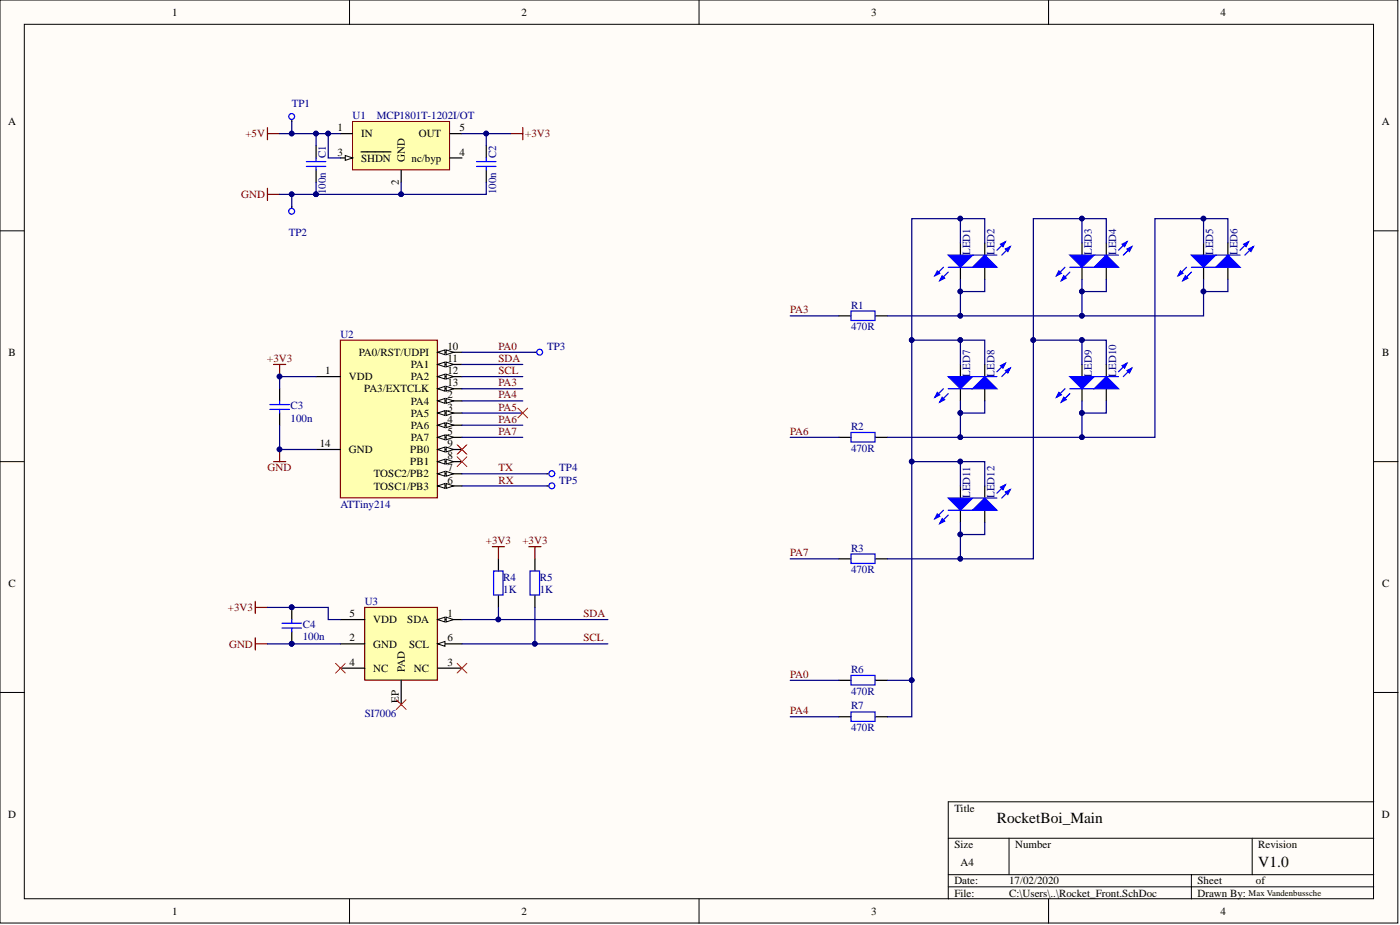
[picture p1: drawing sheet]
<svg xmlns="http://www.w3.org/2000/svg" width="292mm" height="193mm" viewBox="0 0 292 193" stroke-linecap="round" stroke-linejoin="round" font-family="sans-serif">
<defs><g id="words">
<g font-size="3.2">
<text x="208" y="171.7">RocketBoi_Main</text>
<text x="262.5" y="180.8">V1.0</text>
</g>
<g font-size="2.3">
<text x="35.9" y="3.3">1</text>
<text x="108.8" y="3.3">2</text>
<text x="181.7" y="3.3">3</text>
<text x="254.7" y="3.3">4</text>
<text x="1.7" y="26.1">A</text>
<text x="70.4" y="27.4">1</text>
<text x="75.3" y="28.6">IN</text>
<text x="87.4" y="28.6">OUT</text>
<text x="95.9" y="27.4">5</text>
<text x="288.3" y="26.1">A</text>
<text x="70.4" y="32.4">3</text>
<text x="75.3" y="33.7">SHDN</text>
<text x="84.5" y="33.7" transform="rotate(-90 84.5 33.7)">GND</text>
<text x="85.9" y="33.7">nc/byp</text>
<text x="95.9" y="32.4">4</text>
<text x="83.2" y="38.7" transform="rotate(-90 83.2 38.7)">2</text>
<text x="1.8" y="74.3">B</text>
<text x="74.9" y="74.3">PA0/RST/UDPI</text>
<text x="85.7" y="76.8">PA1</text>
<text x="93.3" y="73">10</text>
<text x="93.3" y="75.5">11</text>
<text x="288.4" y="74.3">B</text>
<text x="67.9" y="78.1">1</text>
<text x="72.8" y="79.3">VDD</text>
<text x="76" y="81.9">PA3/EXTCLK</text>
<text x="85.7" y="79.3">PA2</text>
<text x="93.3" y="83.1">2</text>
<text x="93.3" y="78.1">12</text>
<text x="93.3" y="80.6">13</text>
<text x="85.7" y="84.4">PA4</text>
<text x="85.7" y="86.9">PA5</text>
<text x="85.7" y="89.5">PA6</text>
<text x="93.3" y="85.7">3</text>
<text x="93.3" y="88.2">4</text>
<text x="66.7" y="93.3">14</text>
<text x="72.8" y="94.5">GND</text>
<text x="85.6" y="94.5">PB0</text>
<text x="85.7" y="92">PA7</text>
<text x="93.3" y="90.7">5</text>
<text x="93.3" y="95.8">8</text>
<text x="93.3" y="93.3">9</text>
<text x="78" y="99.6">TOSC2/PB2</text>
<text x="85.6" y="97.1">PB1</text>
<text x="93.3" y="100.9">6</text>
<text x="93.3" y="98.3">7</text>
<text x="78" y="102.1">TOSC1/PB3</text>
<text x="1.8" y="122.4">C</text>
<text x="288.4" y="122.4">C</text>
<text x="72.9" y="128.7">5</text>
<text x="77.9" y="130">VDD</text>
<text x="85" y="130">SDA</text>
<text x="93.3" y="128.7">1</text>
<text x="72.9" y="133.8">2</text>
<text x="77.9" y="135.1">GND</text>
<text x="85.4" y="135.1">SCL</text>
<text x="93.3" y="133.8">6</text>
<text x="72.9" y="138.9">4</text>
<text x="77.9" y="140.2">NC</text>
<text x="84.5" y="140.2" transform="rotate(-90 84.5 140.2)">PAD</text>
<text x="86.4" y="140.2">NC</text>
<text x="93.3" y="138.9">3</text>
<text x="83.2" y="146.6" transform="rotate(-90 83.2 146.6)">EP</text>
<text x="1.7" y="170.6">D</text>
<text x="199.1" y="169.3">Title</text>
<text x="288.3" y="170.6">D</text>
<text x="199.1" y="176.9">Size</text>
<text x="211.8" y="176.9">Number</text>
<text x="262.5" y="176.9">Revision</text>
<text x="199.1" y="184.5">Date:</text>
<text x="200.4" y="180.7">A4</text>
<text x="210.5" y="184.5">17/02/2020</text>
<text x="249.8" y="184.5">Sheet</text>
<text x="262" y="184.5">of</text>
<text x="35.9" y="190.8">1</text>
<text x="108.8" y="190.8">2</text>
<text x="181.7" y="190.8">3</text>
<text x="199.1" y="187">File:</text>
<text x="210.5" y="187">C:\Users\..\Rocket_Front.SchDoc</text>
<text x="249.8" y="187">Drawn By:</text>
<text x="254.7" y="190.8">4</text>
</g>
<g font-size="2.3" fill="#000080">
<text x="60.9" y="22.3">TP1</text>
<text x="73.6" y="24.8">U1</text>
<text x="78.6" y="24.8">MCP1801T-1202I/OT</text>
<text x="68" y="32.9" transform="rotate(-90 68 32.9)">C1</text>
<text x="103.5" y="32.9" transform="rotate(-90 103.5 32.9)">C2</text>
<text x="68" y="40.6" transform="rotate(-90 68 40.6)">100n</text>
<text x="103.5" y="40.6" transform="rotate(-90 103.5 40.6)">100n</text>
<text x="60.2" y="49.3">TP2</text>
<text x="202.4" y="53.2" transform="rotate(-90 202.4 53.2)">LED1</text>
<text x="207.5" y="53.2" transform="rotate(-90 207.5 53.2)">LED2</text>
<text x="227.8" y="53.2" transform="rotate(-90 227.8 53.2)">LED3</text>
<text x="232.9" y="53.2" transform="rotate(-90 232.9 53.2)">LED4</text>
<text x="253.1" y="53.2" transform="rotate(-90 253.1 53.2)">LED5</text>
<text x="258.2" y="53.2" transform="rotate(-90 258.2 53.2)">LED6</text>
<text x="177.6" y="64.4">R1</text>
<text x="71" y="70.5">U2</text>
<text x="177.6" y="68.9">470R</text>
<text x="114.1" y="73">TP3</text>
<text x="202.4" y="78.6" transform="rotate(-90 202.4 78.6)">LED7</text>
<text x="207.5" y="78.6" transform="rotate(-90 207.5 78.6)">LED8</text>
<text x="227.8" y="78.6" transform="rotate(-90 227.8 78.6)">LED9</text>
<text x="232.9" y="78.6" transform="rotate(-90 232.9 78.6)">LED10</text>
<text x="60.6" y="85.4">C3</text>
<text x="60.6" y="87.9">100n</text>
<text x="177.6" y="89.7">R2</text>
<text x="177.6" y="94.3">470R</text>
<text x="116.7" y="98.3">TP4</text>
<text x="116.7" y="100.9">TP5</text>
<text x="71" y="105.9">ATTiny214</text>
<text x="202.4" y="103.9" transform="rotate(-90 202.4 103.9)">LED11</text>
<text x="207.5" y="103.9" transform="rotate(-90 207.5 103.9)">LED12</text>
<text x="177.6" y="115.1">R3</text>
<text x="177.6" y="119.6">470R</text>
<text x="105" y="121.1">R4</text>
<text x="105" y="123.7">1K</text>
<text x="112.6" y="121.1">R5</text>
<text x="112.6" y="123.7">1K</text>
<text x="63.2" y="131">C4</text>
<text x="76.1" y="126.2">U3</text>
<text x="63.2" y="133.6">100n</text>
<text x="177.6" y="140.4">R6</text>
<text x="76.1" y="149.5">SI7006</text>
<text x="177.6" y="145">470R</text>
<text x="177.6" y="148">R7</text>
<text x="177.6" y="152.6">470R</text>
</g>
<g font-size="2.3" fill="#800000">
<text x="51.2" y="28.6">+5V</text>
<text x="109.6" y="28.6">+3V3</text>
<text x="50.3" y="41.3">GND</text>
<text x="164.9" y="65.4">PA3</text>
<text x="55.7" y="75.5">+3V3</text>
<text x="104" y="75.5">SDA</text>
<text x="104" y="73">PA0</text>
<text x="104" y="78.1">SCL</text>
<text x="104" y="80.6">PA3</text>
<text x="104" y="83.1">PA4</text>
<text x="104" y="88.2">PA6</text>
<text x="104" y="85.7">PA5</text>
<text x="104" y="90.7">PA7</text>
<text x="164.9" y="90.7">PA6</text>
<text x="55.8" y="98.3">GND</text>
<text x="104" y="100.9">RX</text>
<text x="104" y="98.3">TX</text>
<text x="101.4" y="113.5">+3V3</text>
<text x="109" y="113.5">+3V3</text>
<text x="164.9" y="116.1">PA7</text>
<text x="47.5" y="127.5">+3V3</text>
<text x="121.8" y="128.7">SDA</text>
<text x="47.8" y="135.1">GND</text>
<text x="121.8" y="133.8">SCL</text>
<text x="164.9" y="141.4">PA0</text>
<text x="164.9" y="149">PA4</text>
</g>
<text font-size="1.8" x="260.5" y="186.9">Max Vandenbussche</text>
</g></defs>
<g fill="#fffcf8" stroke="#000" stroke-width=".21">
<path d="M0 0h291.6v192.6h-291.6z"/>
<path d="M5.1 5.1h281.5v182.4h-281.5z"/>
</g>
<g fill="none" stroke="#000" stroke-width=".21">
<path d="M72.9 0v5.1M145.8 0v5.1M218.8 0v5.1M0 48.2h5.1M286.6 48.2h5.1M0 96.3h5.1M286.6 96.3h5.1M0 144.5h5.1M286.6 144.5h5.1M197.8 174.9h88.8M210.5 174.9v7.6M261.3 174.9v7.6"/>
<path d="M286.6 167.3h-88.8v20.2M72.9 187.5v5.1M145.8 187.5v5.1M197.8 182.5h88.8M197.8 185h88.8M218.8 187.5v5.1M248.6 182.5v5"/>
</g>
<path d="M175 65.9h2.6M182.6 65.9h2.6M175 91.2h2.6M182.6 91.2h2.6M175 116.6h2.6M182.6 116.6h2.6M200.4 101.4v2.5M200.4 106.4v2.6M175 141.9h2.6M182.6 141.9h2.6" fill="none" stroke="#000" stroke-width=".25"/>
<path d="M177.6 64.9h5v2h-5zM177.6 90.2h5v2h-5zM177.6 115.6h5v1.9h-5zM177.6 140.9h5v2h-5z" fill="none" stroke="#00f" stroke-width=".25"/>
<path d="M197.8 103.9h5.1l-2.5 2.5z" fill="#00f"/>
<path d="M196.8 106.4l-1.7 1.8M197.8 103.9h5.1l-2.5 2.5zM197.8 107.5l-1.7 1.7" fill="none" stroke="#00f" stroke-width=".25"/>
<path d="M196.6 108.2l.5 .5-1 .5z" fill="#00f"/>
<path d="M196.6 108.2l.5 .5-1 .5z" fill="none" stroke="#00f" stroke-width=".25"/>
<path d="M195.6 107.2l.5 .5-1 .5z" fill="#00f"/>
<path d="M195.6 107.2l.5 .5-1 .5zM197.8 106.4h5.1" fill="none" stroke="#00f" stroke-width=".25"/>
<path d="M205.5 101.4v2.5M205.5 106.4v2.6" fill="none" stroke="#000" stroke-width=".25"/>
<path d="M202.9 106.4l2.6-2.5 2.5 2.5z" fill="#00f"/>
<path d="M202.9 106.4l2.6-2.5 2.5 2.5zM209.8 101.1l-1.8 1.8M210.8 102.1l-1.8 1.8" fill="none" stroke="#00f" stroke-width=".25"/>
<path d="M208.8 101.6l1-.5-.5 1z" fill="#00f"/>
<path d="M208.8 101.6l1-.5-.5 1z" fill="none" stroke="#00f" stroke-width=".25"/>
<path d="M209.8 102.6l1-.5-.5 1z" fill="#00f"/>
<path d="M202.9 103.9h5.1M209.8 102.6l1-.5-.5 1z" fill="none" stroke="#00f" stroke-width=".25"/>
<path d="M225.7 76v2.6M225.7 81.1v2.5" fill="none" stroke="#000" stroke-width=".25"/>
<path d="M223.2 78.6h5.1l-2.6 2.5z" fill="#00f"/>
<path d="M223.2 78.6h5.1l-2.6 2.5zM222.2 81.1l-1.8 1.8M223.2 82.1l-1.8 1.8" fill="none" stroke="#00f" stroke-width=".25"/>
<path d="M221.9 82.9l.6 .5-1.1 .5z" fill="#00f"/>
<path d="M221.9 82.9l.6 .5-1.1 .5z" fill="none" stroke="#00f" stroke-width=".25"/>
<path d="M220.9 81.9l.5 .5-1 .5z" fill="#00f"/>
<path d="M220.9 81.9l.5 .5-1 .5zM223.2 81.1h5.1" fill="none" stroke="#00f" stroke-width=".25"/>
<path d="M230.8 76v2.6M230.8 81.1v2.5" fill="none" stroke="#000" stroke-width=".25"/>
<path d="M228.3 81.1l2.5-2.5 2.6 2.5z" fill="#00f"/>
<path d="M235.1 75.8l-1.7 1.8M236.1 76.8l-1.7 1.8M228.3 81.1l2.5-2.5 2.6 2.5z" fill="none" stroke="#00f" stroke-width=".25"/>
<path d="M234.1 76.3l1-.5-.5 1z" fill="#00f"/>
<path d="M234.1 76.3l1-.5-.5 1z" fill="none" stroke="#00f" stroke-width=".25"/>
<path d="M235.1 77.3l1-.5-.5 1z" fill="#00f"/>
<path d="M228.3 78.6h5.1M235.1 77.3l1-.5-.5 1z" fill="none" stroke="#00f" stroke-width=".25"/>
<path d="M200.4 76v2.6M200.4 81.1v2.5" fill="none" stroke="#000" stroke-width=".25"/>
<path d="M197.8 78.6h5.1l-2.5 2.5z" fill="#00f"/>
<path d="M197.8 78.6h5.1l-2.5 2.5zM196.8 81.1l-1.7 1.8M197.8 82.1l-1.7 1.8" fill="none" stroke="#00f" stroke-width=".25"/>
<path d="M196.6 82.9l.5 .5-1 .5z" fill="#00f"/>
<path d="M196.6 82.9l.5 .5-1 .5z" fill="none" stroke="#00f" stroke-width=".25"/>
<path d="M195.6 81.9l.5 .5-1 .5z" fill="#00f"/>
<path d="M195.6 81.9l.5 .5-1 .5zM197.8 81.1h5.1" fill="none" stroke="#00f" stroke-width=".25"/>
<path d="M205.5 76v2.6M205.5 81.1v2.5" fill="none" stroke="#000" stroke-width=".25"/>
<path d="M202.9 81.1l2.6-2.5 2.5 2.5z" fill="#00f"/>
<path d="M209.8 75.8l-1.8 1.8M210.8 76.8l-1.8 1.8M202.9 81.1l2.6-2.5 2.5 2.5z" fill="none" stroke="#00f" stroke-width=".25"/>
<path d="M208.8 76.3l1-.5-.5 1z" fill="#00f"/>
<path d="M208.8 76.3l1-.5-.5 1z" fill="none" stroke="#00f" stroke-width=".25"/>
<path d="M209.8 77.3l1-.5-.5 1z" fill="#00f"/>
<path d="M202.9 78.6h5.1M209.8 77.3l1-.5-.5 1z" fill="none" stroke="#00f" stroke-width=".25"/>
<path d="M200.4 50.7v2.5M200.4 55.8v2.5" fill="none" stroke="#000" stroke-width=".25"/>
<path d="M197.8 53.2h5.1l-2.5 2.6z" fill="#00f"/>
<path d="M196.8 55.8l-1.7 1.7M197.8 53.2h5.1l-2.5 2.6zM197.8 56.8l-1.7 1.7" fill="none" stroke="#00f" stroke-width=".25"/>
<path d="M196.6 57.5l.5 .5-1 .5z" fill="#00f"/>
<path d="M196.6 57.5l.5 .5-1 .5z" fill="none" stroke="#00f" stroke-width=".25"/>
<path d="M195.6 56.5l.5 .5-1 .5z" fill="#00f"/>
<path d="M195.6 56.5l.5 .5-1 .5zM197.8 55.8h5.1" fill="none" stroke="#00f" stroke-width=".25"/>
<path d="M205.5 50.7v2.5M205.5 55.8v2.5" fill="none" stroke="#000" stroke-width=".25"/>
<path d="M202.9 55.8l2.6-2.6 2.5 2.6z" fill="#00f"/>
<path d="M202.9 55.8l2.6-2.6 2.5 2.6zM209.8 50.4l-1.8 1.8M210.8 51.4l-1.8 1.8" fill="none" stroke="#00f" stroke-width=".25"/>
<path d="M208.8 50.9l1-.5-.5 1z" fill="#00f"/>
<path d="M208.8 50.9l1-.5-.5 1z" fill="none" stroke="#00f" stroke-width=".25"/>
<path d="M209.8 52l1-.6-.5 1.1z" fill="#00f"/>
<path d="M202.9 53.2h5.1M209.8 52l1-.6-.5 1.1z" fill="none" stroke="#00f" stroke-width=".25"/>
<path d="M225.7 50.7v2.5M225.7 55.8v2.5" fill="none" stroke="#000" stroke-width=".25"/>
<path d="M223.2 53.2h5.1l-2.6 2.6z" fill="#00f"/>
<path d="M222.2 55.8l-1.8 1.7M223.2 53.2h5.1l-2.6 2.6zM223.2 56.8l-1.8 1.7" fill="none" stroke="#00f" stroke-width=".25"/>
<path d="M221.9 57.5l.6 .5-1.1 .5z" fill="#00f"/>
<path d="M221.9 57.5l.6 .5-1.1 .5z" fill="none" stroke="#00f" stroke-width=".25"/>
<path d="M220.9 56.5l.5 .5-1 .5z" fill="#00f"/>
<path d="M220.9 56.5l.5 .5-1 .5zM223.2 55.8h5.1" fill="none" stroke="#00f" stroke-width=".25"/>
<path d="M230.8 50.7v2.5M230.8 55.8v2.5" fill="none" stroke="#000" stroke-width=".25"/>
<path d="M228.3 55.8l2.5-2.6 2.6 2.6z" fill="#00f"/>
<path d="M228.3 55.8l2.5-2.6 2.6 2.6zM235.1 50.4l-1.7 1.8M236.1 51.4l-1.7 1.8" fill="none" stroke="#00f" stroke-width=".25"/>
<path d="M234.1 50.9l1-.5-.5 1z" fill="#00f"/>
<path d="M234.1 50.9l1-.5-.5 1z" fill="none" stroke="#00f" stroke-width=".25"/>
<path d="M235.1 52l1-.6-.5 1.1z" fill="#00f"/>
<path d="M228.3 53.2h5.1M235.1 52l1-.6-.5 1.1z" fill="none" stroke="#00f" stroke-width=".25"/>
<path d="M251.1 50.7v2.5M251.1 55.8v2.5" fill="none" stroke="#000" stroke-width=".25"/>
<path d="M248.6 53.2h5.1l-2.6 2.6z" fill="#00f"/>
<path d="M247.6 55.8l-1.8 1.7M248.6 53.2h5.1l-2.6 2.6zM248.6 56.8l-1.8 1.7" fill="none" stroke="#00f" stroke-width=".25"/>
<path d="M247.3 57.5l.5 .5-1 .5z" fill="#00f"/>
<path d="M247.3 57.5l.5 .5-1 .5z" fill="none" stroke="#00f" stroke-width=".25"/>
<path d="M246.3 56.5l.5 .5-1 .5z" fill="#00f"/>
<path d="M246.3 56.5l.5 .5-1 .5zM248.6 55.8h5.1" fill="none" stroke="#00f" stroke-width=".25"/>
<path d="M256.2 50.7v2.5M256.2 55.8v2.5" fill="none" stroke="#000" stroke-width=".25"/>
<path d="M253.7 55.8l2.5-2.6 2.5 2.6z" fill="#00f"/>
<path d="M253.7 55.8l2.5-2.6 2.5 2.6zM260.5 50.4l-1.8 1.8M261.5 51.4l-1.8 1.8" fill="none" stroke="#00f" stroke-width=".25"/>
<path d="M259.5 50.9l1-.5-.5 1z" fill="#00f"/>
<path d="M259.5 50.9l1-.5-.5 1z" fill="none" stroke="#00f" stroke-width=".25"/>
<path d="M260.5 52l1-.6-.5 1.1z" fill="#00f"/>
<path d="M63.9 33.7h4.1M63.9 34.7h4.1M65.9 32.9v.8M65.9 34.7v.8M99.4 33.7h4.1M99.4 34.7h4.1M101.5 32.9v.8M101.5 34.7v.8M253.7 53.2h5M260.5 52l1-.6-.5 1.1z" fill="none" stroke="#00f" stroke-width=".25"/>
<path d="M55.8 26.6v2.5M55.8 39.3v2.5M55.8 27.9h2.5M106.5 27.9h2.6M109.1 26.6v2.5M55.8 40.6h2.5" fill="none" stroke="#800000" stroke-width=".25"/>
<path d="M65.9 30.4v2.5M65.9 35.5v2.5M101.5 30.4v2.5M101.5 35.5v2.5" fill="none" stroke="#000" stroke-width=".25"/>
<path d="M73.6 25.3h20.2v10.1h-20.2z" fill="#ffffb0" stroke="#800000" stroke-width=".21"/>
<path d="M71 27.9h2.6M71 32.9h2.6M83.7 35.5v2.5M93.9 27.9h2.5" fill="none" stroke="#000" stroke-width=".25"/>
<path d="M72 32.4l1.6 .5-1.6 .6z" fill="#fffcf8"/>
<path d="M72 32.4l1.6 .5-1.6 .6z" fill="none" stroke="#000" stroke-width=".21"/>
<path d="M75.3 31.7h6.3M93.9 32.9h2.5" fill="none" stroke="#000" stroke-width=".25"/>
<path d="M71 71h20.3v32.9h-20.3z" fill="#ffffb0" stroke="#800000" stroke-width=".25"/>
<path d="M65.9 78.6h5.1M91.3 83.6h5.1" fill="none" stroke="#000" stroke-width=".25"/>
<path d="M91.3 83.6l1.5-.5v1z" fill="#fffcf8"/>
<path d="M91.3 83.6l1.5-.5v1z" fill="none" stroke="#000" stroke-width=".21"/>
<path d="M93.1 83.1l1.5 .5-1.5 .5z" fill="#fffcf8"/>
<path d="M93.1 83.1l1.5 .5-1.5 .5z" fill="none" stroke="#000" stroke-width=".21"/>
<path d="M91.3 86.2h5.1" fill="none" stroke="#000" stroke-width=".25"/>
<path d="M91.3 86.2l1.5-.5v1z" fill="#fffcf8"/>
<path d="M91.3 86.2l1.5-.5v1z" fill="none" stroke="#000" stroke-width=".21"/>
<path d="M93.1 85.7l1.5 .5-1.5 .5z" fill="#fffcf8"/>
<path d="M93.1 85.7l1.5 .5-1.5 .5z" fill="none" stroke="#000" stroke-width=".21"/>
<path d="M91.3 88.7h5.1" fill="none" stroke="#000" stroke-width=".25"/>
<path d="M91.3 88.7l1.5-.5v1z" fill="#fffcf8"/>
<path d="M91.3 88.7l1.5-.5v1z" fill="none" stroke="#000" stroke-width=".21"/>
<path d="M93.1 88.2l1.5 .5-1.5 .5z" fill="#fffcf8"/>
<path d="M93.1 88.2l1.5 .5-1.5 .5z" fill="none" stroke="#000" stroke-width=".21"/>
<path d="M91.3 91.2h5.1" fill="none" stroke="#000" stroke-width=".25"/>
<path d="M91.3 91.2l1.5-.5v1z" fill="#fffcf8"/>
<path d="M91.3 91.2l1.5-.5v1z" fill="none" stroke="#000" stroke-width=".21"/>
<path d="M93.1 90.7l1.5 .5-1.5 .5z" fill="#fffcf8"/>
<path d="M93.1 90.7l1.5 .5-1.5 .5z" fill="none" stroke="#000" stroke-width=".21"/>
<path d="M91.3 101.4h5.1" fill="none" stroke="#000" stroke-width=".25"/>
<path d="M91.3 101.4l1.5-.5v1z" fill="#fffcf8"/>
<path d="M91.3 101.4l1.5-.5v1z" fill="none" stroke="#000" stroke-width=".21"/>
<path d="M93.1 100.9l1.5 .5-1.5 .5z" fill="#fffcf8"/>
<path d="M93.1 100.9l1.5 .5-1.5 .5z" fill="none" stroke="#000" stroke-width=".21"/>
<path d="M91.3 98.8h5.1" fill="none" stroke="#000" stroke-width=".25"/>
<path d="M91.3 98.8l1.5-.5v1z" fill="#fffcf8"/>
<path d="M91.3 98.8l1.5-.5v1z" fill="none" stroke="#000" stroke-width=".21"/>
<path d="M93.1 98.3l1.5 .5-1.5 .5z" fill="#fffcf8"/>
<path d="M93.1 98.3l1.5 .5-1.5 .5z" fill="none" stroke="#000" stroke-width=".21"/>
<path d="M91.3 96.3h5.1" fill="none" stroke="#000" stroke-width=".25"/>
<path d="M91.3 96.3l1.5-.5v1z" fill="#fffcf8"/>
<path d="M91.3 96.3l1.5-.5v1z" fill="none" stroke="#000" stroke-width=".21"/>
<path d="M93.1 95.8l1.5 .5-1.5 .5z" fill="#fffcf8"/>
<path d="M93.1 95.8l1.5 .5-1.5 .5z" fill="none" stroke="#000" stroke-width=".21"/>
<path d="M91.3 93.8h5.1" fill="none" stroke="#000" stroke-width=".25"/>
<path d="M91.3 93.8l1.5-.5v1z" fill="#fffcf8"/>
<path d="M91.3 93.8l1.5-.5v1z" fill="none" stroke="#000" stroke-width=".21"/>
<path d="M93.1 93.3l1.5 .5-1.5 .5z" fill="#fffcf8"/>
<path d="M93.1 93.3l1.5 .5-1.5 .5z" fill="none" stroke="#000" stroke-width=".21"/>
<path d="M91.3 73.5h5.1" fill="none" stroke="#000" stroke-width=".25"/>
<path d="M91.3 73.5l1.5-.5v1z" fill="#fffcf8"/>
<path d="M91.3 73.5l1.5-.5v1z" fill="none" stroke="#000" stroke-width=".21"/>
<path d="M93.1 73l1.5 .5-1.5 .5z" fill="#fffcf8"/>
<path d="M93.1 73l1.5 .5-1.5 .5z" fill="none" stroke="#000" stroke-width=".21"/>
<path d="M91.3 76h5.1" fill="none" stroke="#000" stroke-width=".25"/>
<path d="M91.3 76l1.5-.5v1z" fill="#fffcf8"/>
<path d="M91.3 76l1.5-.5v1z" fill="none" stroke="#000" stroke-width=".21"/>
<path d="M93.1 75.5l1.5 .5-1.5 .5z" fill="#fffcf8"/>
<path d="M93.1 75.5l1.5 .5-1.5 .5z" fill="none" stroke="#000" stroke-width=".21"/>
<path d="M91.3 78.6h5.1" fill="none" stroke="#000" stroke-width=".25"/>
<path d="M91.3 78.6l1.5-.5v1z" fill="#fffcf8"/>
<path d="M91.3 78.6l1.5-.5v1z" fill="none" stroke="#000" stroke-width=".21"/>
<path d="M93.1 78.1l1.5 .5-1.5 .5z" fill="#fffcf8"/>
<path d="M93.1 78.1l1.5 .5-1.5 .5z" fill="none" stroke="#000" stroke-width=".21"/>
<path d="M91.3 81.1h5.1" fill="none" stroke="#000" stroke-width=".25"/>
<path d="M91.3 81.1l1.5-.5v1z" fill="#fffcf8"/>
<path d="M91.3 81.1l1.5-.5v1z" fill="none" stroke="#000" stroke-width=".21"/>
<path d="M93.1 80.6l1.5 .5-1.5 .5z" fill="#fffcf8"/>
<path d="M93.1 80.6l1.5 .5-1.5 .5z" fill="none" stroke="#000" stroke-width=".21"/>
<path d="M65.9 93.8h5.1" fill="none" stroke="#000" stroke-width=".25"/>
<path d="M76.1 126.7h15.2v15.2h-15.2z" fill="#ffffb0" stroke="#800000" stroke-width=".25"/>
<path d="M91.3 129.3h5.1" fill="none" stroke="#000" stroke-width=".25"/>
<path d="M91.3 129.3l1.5-.6v1.1z" fill="#fffcf8"/>
<path d="M91.3 129.3l1.5-.6v1.1z" fill="none" stroke="#000" stroke-width=".21"/>
<path d="M93.1 128.7l1.5 .6-1.5 .5z" fill="#fffcf8"/>
<path d="M93.1 128.7l1.5 .6-1.5 .5z" fill="none" stroke="#000" stroke-width=".21"/>
<path d="M71 134.3h5.1M71 139.4h5.1M71 129.3h5.1M91.3 134.3h5.1M91.3 139.4h5.1" fill="none" stroke="#000" stroke-width=".25"/>
<path d="M91.3 134.3l1.5-.5v1z" fill="#fffcf8"/>
<path d="M91.3 134.3l1.5-.5v1z" fill="none" stroke="#000" stroke-width=".21"/>
<g fill="none" stroke="#000" stroke-width=".25">
<path d="M60.9 25.1v.2M60.9 43.1v.2M111.6 73.5h.3M58.3 81.1v2.5M58.3 86.2v2.5M114.1 98.8h.3M104 116.6v2.5M111.6 116.6v2.5M114.1 101.4h.3M60.9 126.7v2.6M60.9 131.8v2.5M104 124.2v2.5"/>
<path d="M111.6 124.2v2.5M83.7 141.9v5.1M175 149.5h2.6M182.6 149.5h2.6"/>
</g>
<path d="M57.1 76h2.5M58.3 76v2.6M57.1 96.3h2.5M58.3 93.8v2.5M102.7 114h2.6M104 114v2.6M110.3 114h2.6M111.6 114v2.6M53.3 125.5v2.5M53.3 133.1v2.5M53.3 126.7h2.5M53.3 134.3h2.5" fill="none" stroke="#800000" stroke-width=".25"/>
<g fill="#000080" stroke="#000080" stroke-width=".21">
<circle cx="58.3" cy="93.7" r=".48"/>
<circle cx="58.3" cy="78.5" r=".48"/>
<circle cx="60.9" cy="134.3" r=".48"/>
<circle cx="60.9" cy="126.7" r=".48"/>
<circle cx="225.7" cy="70.9" r=".48"/>
<circle cx="225.7" cy="86.1" r=".48"/>
<circle cx="225.7" cy="45.6" r=".48"/>
<circle cx="225.7" cy="60.8" r=".48"/>
<circle cx="251.1" cy="45.6" r=".48"/>
<circle cx="251.1" cy="60.8" r=".48"/>
<circle cx="200.4" cy="96.3" r=".48"/>
<circle cx="190.2" cy="96.3" r=".48"/>
<circle cx="200.4" cy="111.5" r=".48"/>
<circle cx="200.4" cy="116.6" r=".48"/>
<circle cx="215.6" cy="70.9" r=".48"/>
<circle cx="200.4" cy="70.9" r=".48"/>
<circle cx="190.2" cy="70.9" r=".48"/>
<circle cx="200.4" cy="86.1" r=".48"/>
<circle cx="200.4" cy="91.2" r=".48"/>
<circle cx="225.7" cy="65.9" r=".48"/>
<circle cx="200.4" cy="60.8" r=".48"/>
<circle cx="200.4" cy="65.9" r=".48"/>
<circle cx="225.7" cy="91.2" r=".48"/>
<circle cx="200.4" cy="45.6" r=".48"/>
<circle cx="190.2" cy="141.9" r=".48"/>
<circle cx="83.7" cy="40.5" r=".48"/>
<circle cx="65.9" cy="40.5" r=".48"/>
<circle cx="65.9" cy="27.9" r=".48"/>
<circle cx="68.5" cy="27.9" r=".48"/>
<circle cx="101.4" cy="27.9" r=".48"/>
<circle cx="60.9" cy="27.9" r=".48"/>
<circle cx="60.9" cy="40.5" r=".48"/>
<circle cx="104" cy="129.2" r=".48"/>
<circle cx="111.6" cy="134.3" r=".48"/>
</g>
<g fill="none" stroke="#00f" stroke-width=".25">
<path d="M56.3 84.4h4.1M56.3 85.4h4.1M58.3 83.6v.8M58.3 85.4v.8M103 119.1h2v5h-2zM110.6 119.1h2v5h-2zM58.8 130h4.1M58.8 131h4.1M60.9 129.3v.7M60.9 131v.8M177.6 148.5h5v2h-5z"/>
<circle cx="60.9" cy="24.3" r=".61"/>
<circle cx="60.9" cy="44.1" r=".61"/>
<circle cx="112.6" cy="73.5" r=".61"/>
<circle cx="115.1" cy="98.8" r=".61"/>
<circle cx="115.1" cy="101.4" r=".61"/>
</g>
<g fill="none" stroke="#000080" stroke-width=".25">
<path d="M58.3 27.9h12.7M60.9 25.3v2.6M65.9 27.9v2.5M65.9 38v2.6M68.5 27.9v5h2.5M83.7 38v2.6h-17.8M96.4 27.9h10.1M101.5 38v2.6h-17.8M101.5 27.9v2.5M58.3 40.6h2.6v2.5M60.9 40.6h5M200.4 58.3v2.5h5.1v-2.5"/>
<path d="M200.4 50.7v-5.1h5.1v5.1M200.4 45.6h-10.2v96.3h-5M225.7 50.7v-5.1h5.1v5.1M225.7 58.3v2.5h5.1v-2.5M225.7 45.6h-10.1v71h-30.4M251.1 50.7v-5.1h5.1v5.1M251.1 58.3v2.5h5.1v-2.5M251.1 45.6h-10.1v45.6h-15.3M65.9 78.6h-7.6v2.5M96.4 78.6h12.7M96.4 76h12.7M96.4 73.5h15.2"/>
<path d="M164.9 65.9h10.1M190.2 71h10.2M200.4 76v-5h5.1v5M200.4 60.8v5.1M215.6 71h10.1M225.7 76v-5h5.1v5M225.7 60.8v5.1M251.1 60.8v5.1h-65.9M58.3 88.7v5.1h7.6M96.4 81.1h12.7M96.4 88.7h12.7M96.4 91.2h12.7"/>
<path d="M96.4 98.8h17.7M96.4 83.6h12.7M96.4 86.2h12.7M164.9 91.2h10.1M190.2 96.3h10.2M200.4 83.6v2.6h5.1v-2.6M200.4 86.2v5M225.7 83.6v2.6h5.1v-2.6M225.7 86.2v5h-40.5M96.4 101.4h17.7M164.9 116.6h10.1M200.4 109v2.5h5.1v-2.5"/>
<path d="M200.4 101.4v-5.1h5.1v5.1M200.4 111.5v5.1M55.8 126.7h12.7v2.6h2.5M55.8 134.3h15.2M104 126.7v2.6h-7.6M104 129.3h22.8M111.6 126.7v7.6h-15.2M111.6 134.3h15.2M164.9 149.5h10.1M164.9 141.9h10.1M190.2 141.9v7.6h-5"/>
</g>
<path d="M95.4 92.8l2 2M95.4 95.3l2 2M97.4 92.8l-2 2M97.4 95.3l-2 2M108.1 85.2l2 2M110.1 85.2l-2 2M70 138.4l2 2M72 138.4l-2 2M95.4 138.4l2 2M97.4 138.4l-2 2M82.7 146l2 2M84.7 146l-2 2" fill="none" stroke="#f00" stroke-width=".21"/>
<use href="#words"/>
</svg>
